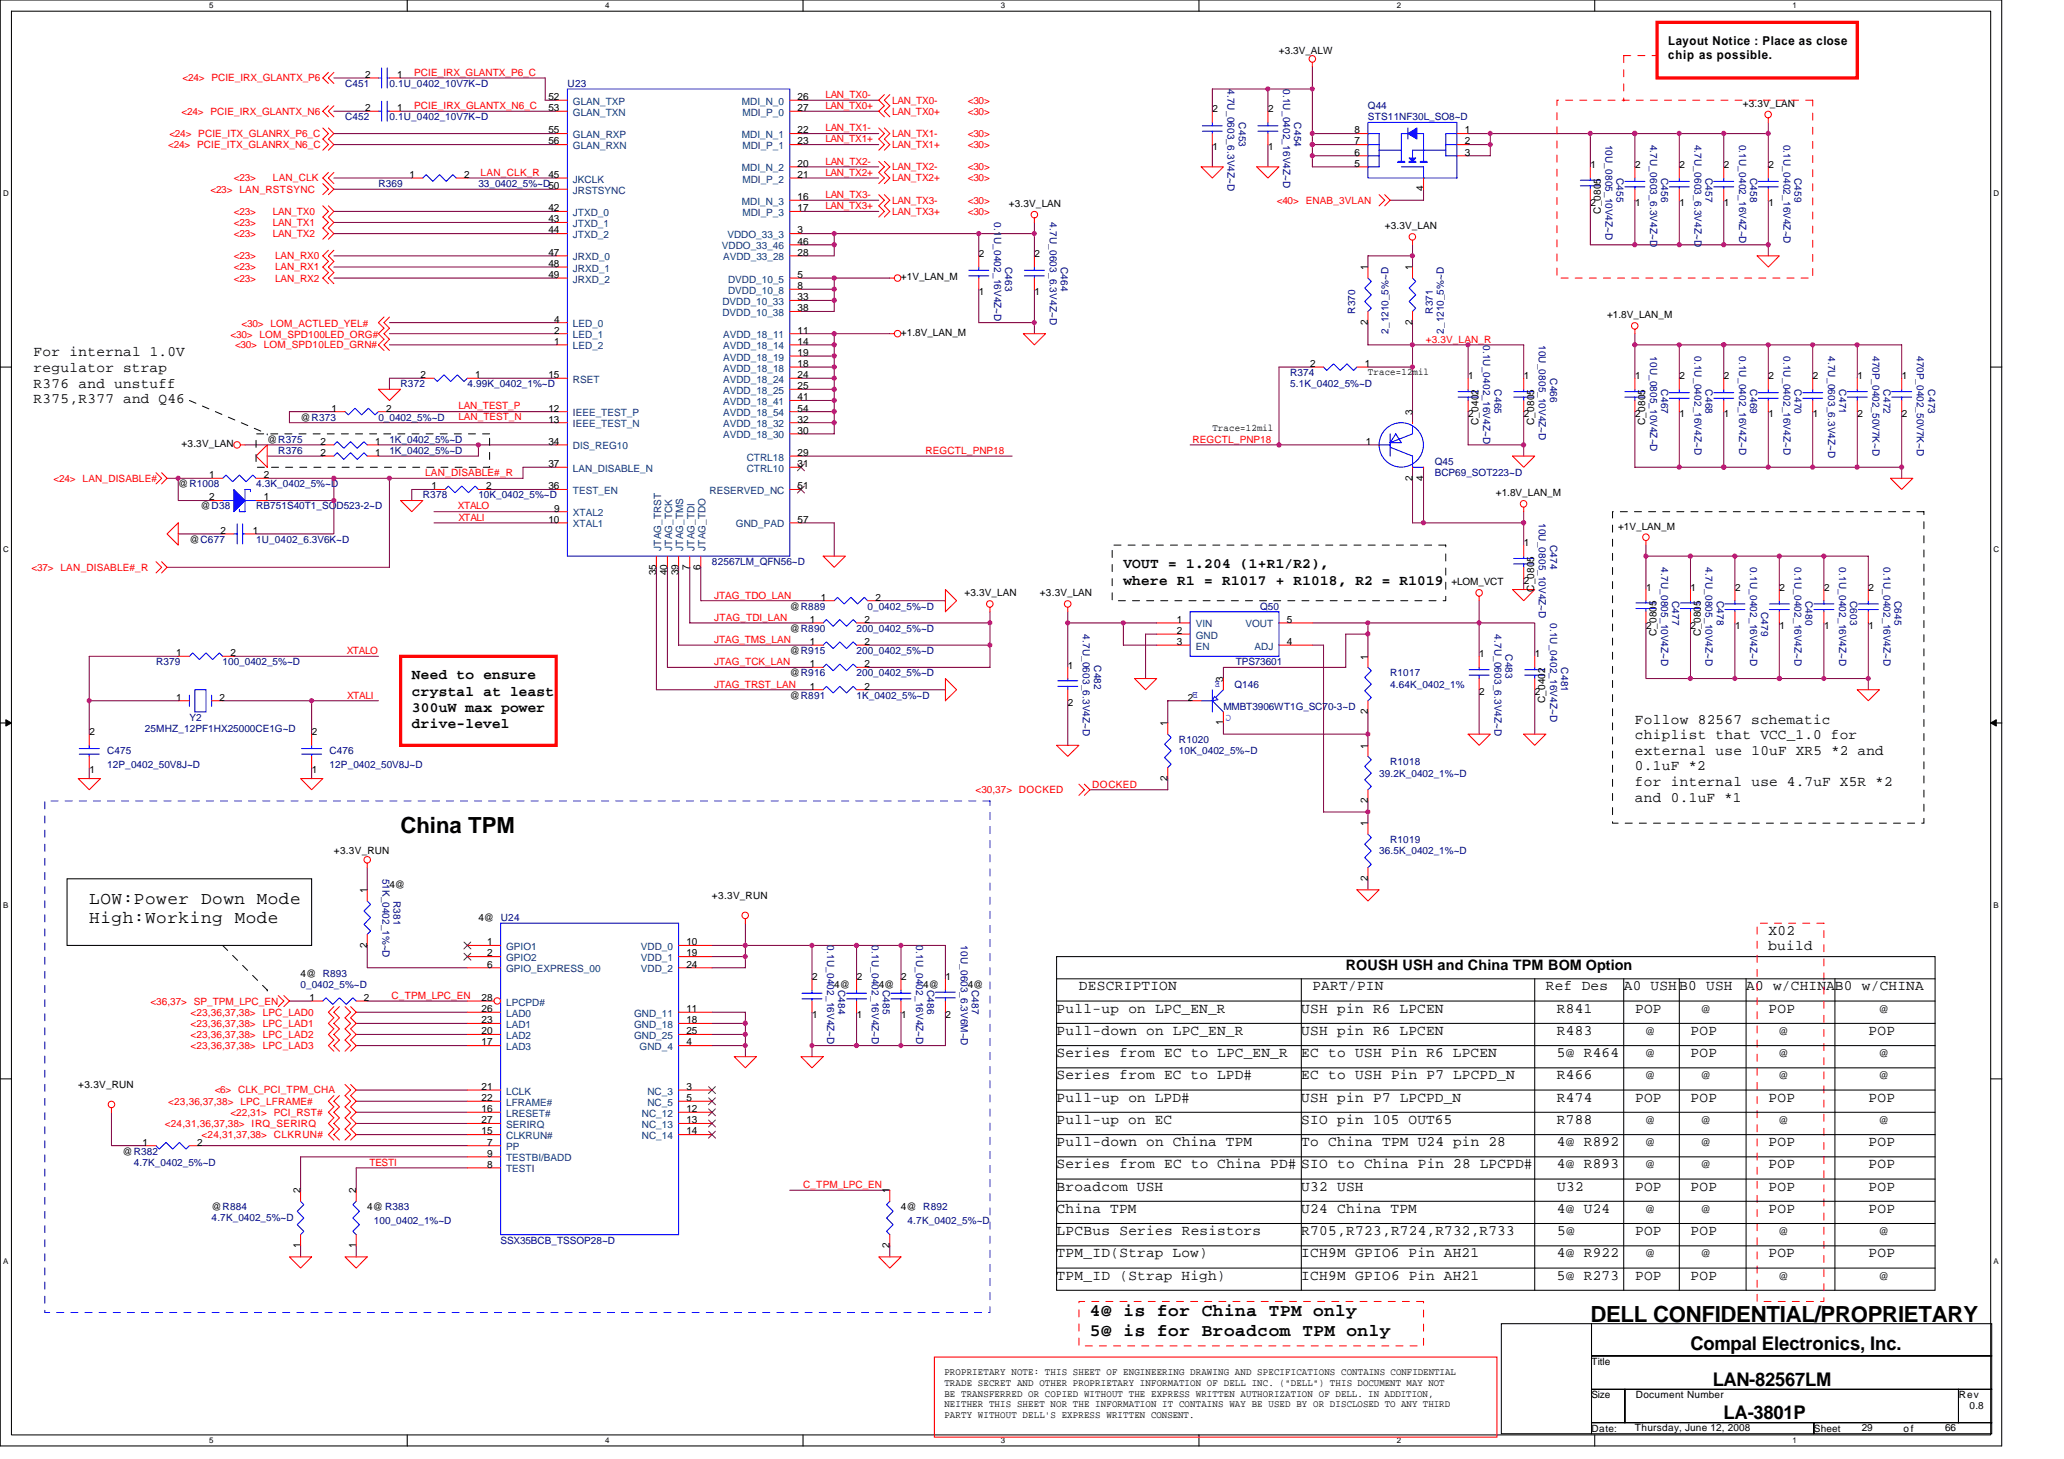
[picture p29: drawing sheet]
<svg xmlns="http://www.w3.org/2000/svg" width="297mm" height="210mm" viewBox="0 0 297 210" stroke-linecap="round" stroke-linejoin="round" font-family="sans-serif">
<defs><g id="words">
<g font-size="3.2">
<text x="57.7" y="119.8">China TPM</text>
<text x="228.9" y="190.2">DELL CONFIDENTIAL/PROPRIETARY</text>
</g>
<g font-size="2.7">
<text x="243.3" y="194.2">Compal Electronics, Inc.</text>
<text x="246.5" y="199.3">LAN-82567LM</text>
<text x="248" y="204.2">LA-3801P</text>
</g>
<g font-size="2.5">
<text x="12.8" y="130">LOW:Power Down Mode</text>
<text x="12.8" y="132.8">High:Working Mode</text>
<text x="156.9" y="189.4">4@ is for China TPM only</text>
<text x="156.9" y="192.3">5@ is for Broadcom TPM only</text>
</g>
<g font-size="2.1">
<text x="4.8" y="51.3">For internal 1.0V</text>
<text x="4.8" y="53.5">regulator strap</text>
<text x="4.8" y="55.8">R376 and unstuff</text>
<text x="4.8" y="58">R375,R377 and Q46</text>
<text x="161.7" y="81.7">VOUT = 1.204 (1+R1/R2),</text>
<text x="161.7" y="84.1">where R1 = R1017 + R1018, R2 = R1019</text>
<text x="59.3" y="97.7">Need to ensure</text>
<text x="59.3" y="100.1">crystal at least</text>
<text x="59.3" y="102.4">300uW max power</text>
<text x="59.3" y="104.8">drive-level</text>
<text x="235.3" y="104.1">Follow 82567 schematic</text>
<text x="235.3" y="106.3">chiplist that VCC_1.0 for</text>
<text x="235.3" y="108.6">external use 10uF XR5 *2 and</text>
<text x="235.3" y="110.8">0.1uF *2</text>
<text x="235.3" y="113.1">for internal use 4.7uF X5R *2</text>
<text x="235.3" y="115.3">and 0.1uF *1</text>
<text x="254.5" y="136.7">build</text>
<text x="254.5" y="134.5">X02</text>
<text x="155.3" y="142.5">DESCRIPTION</text>
<text x="188.9" y="142.5">PART/PIN</text>
<text x="193.7" y="139.6">ROUSH USH and China TPM BOM Option</text>
<text x="222.5" y="142.5">Ref Des</text>
<text x="233.7" y="142.5">A0 USH</text>
<text x="241.7" y="142.5">B0 USH</text>
<text x="251.3" y="142.5">A0 w/CHINAB0 w/CHINA</text>
<text x="152.1" y="148.9">Pull-down on LPC_EN_R</text>
<text x="152.1" y="145.7">Pull-up on LPC_EN_R</text>
<text x="187.3" y="145.7">USH pin R6 LPCEN</text>
<text x="187.3" y="148.9">USH pin R6 LPCEN</text>
<text x="224.1" y="145.7">R841</text>
<text x="224.1" y="148.9">R483</text>
<text x="235.3" y="145.7">POP</text>
<text x="236.9" y="148.9">@</text>
<text x="243.3" y="148.9">POP</text>
<text x="244.9" y="145.7">@</text>
<text x="254.5" y="145.7">POP</text>
<text x="256.1" y="148.9">@</text>
<text x="268.9" y="148.9">POP</text>
<text x="270.5" y="145.7">@</text>
<text x="152.1" y="152.1">Series from EC to LPC_EN_R</text>
<text x="152.1" y="155.3">Series from EC to LPD#</text>
<text x="187.3" y="152.1">EC to USH Pin R6 LPCEN</text>
<text x="187.3" y="155.3">EC to USH Pin P7 LPCPD_N</text>
<text x="224.1" y="152.1">5@ R464</text>
<text x="224.1" y="155.3">R466</text>
<text x="236.9" y="152.1">@</text>
<text x="236.9" y="155.3">@</text>
<text x="243.3" y="152.1">POP</text>
<text x="244.9" y="155.3">@</text>
<text x="256.1" y="152.1">@</text>
<text x="256.1" y="155.3">@</text>
<text x="270.5" y="155.3">@</text>
<text x="270.5" y="152.1">@</text>
<text x="152.1" y="158.5">Pull-up on LPD#</text>
<text x="152.1" y="161.7">Pull-up on EC</text>
<text x="187.3" y="161.7">SIO pin 105 OUT65</text>
<text x="187.3" y="158.5">USH pin P7 LPCPD_N</text>
<text x="224.1" y="158.5">R474</text>
<text x="224.1" y="161.7">R788</text>
<text x="235.3" y="158.5">POP</text>
<text x="236.9" y="161.7">@</text>
<text x="243.3" y="158.5">POP</text>
<text x="244.9" y="161.7">@</text>
<text x="254.5" y="158.5">POP</text>
<text x="256.1" y="161.7">@</text>
<text x="268.9" y="158.5">POP</text>
<text x="270.5" y="161.7">@</text>
<text x="152.1" y="164.9">Pull-down on China TPM</text>
<text x="187.3" y="164.9">To China TPM U24 pin 28</text>
<text x="224.1" y="164.9">4@ R892</text>
<text x="236.9" y="164.9">@</text>
<text x="244.9" y="164.9">@</text>
<text x="254.5" y="164.9">POP</text>
<text x="268.9" y="164.9">POP</text>
<text x="152.1" y="168.1">Series from EC to China PD#</text>
<text x="152.1" y="171.3">Broadcom USH</text>
<text x="187.3" y="168.1">SIO to China Pin 28 LPCPD#</text>
<text x="187.3" y="171.3">U32 USH</text>
<text x="224.1" y="168.1">4@ R893</text>
<text x="224.1" y="171.3">U32</text>
<text x="235.3" y="171.3">POP</text>
<text x="236.9" y="168.1">@</text>
<text x="243.3" y="171.3">POP</text>
<text x="244.9" y="168.1">@</text>
<text x="254.5" y="171.3">POP</text>
<text x="254.5" y="168.1">POP</text>
<text x="268.9" y="171.3">POP</text>
<text x="268.9" y="168.1">POP</text>
<text x="152.1" y="174.5">China TPM</text>
<text x="152.1" y="177.7">LPCBus Series Resistors</text>
<text x="187.3" y="174.5">U24 China TPM</text>
<text x="187.3" y="177.7">R705,R723,R724,R732,R733</text>
<text x="224.1" y="174.5">4@ U24</text>
<text x="224.1" y="177.7">5@</text>
<text x="235.3" y="177.7">POP</text>
<text x="236.9" y="174.5">@</text>
<text x="243.3" y="177.7">POP</text>
<text x="244.9" y="174.5">@</text>
<text x="254.5" y="174.5">POP</text>
<text x="256.1" y="177.7">@</text>
<text x="268.9" y="174.5">POP</text>
<text x="270.5" y="177.7">@</text>
<text x="152.1" y="180.9">TPM_ID(Strap Low)</text>
<text x="152.1" y="184.1">TPM_ID (Strap High)</text>
<text x="187.3" y="180.9">ICH9M GPIO6 Pin AH21</text>
<text x="187.3" y="184.1">ICH9M GPIO6 Pin AH21</text>
<text x="224.1" y="180.9">4@ R922</text>
<text x="224.1" y="184.1">5@ R273</text>
<text x="235.3" y="184.1">POP</text>
<text x="236.9" y="180.9">@</text>
<text x="243.3" y="184.1">POP</text>
<text x="244.9" y="180.9">@</text>
<text x="254.5" y="180.9">POP</text>
<text x="256.1" y="184.1">@</text>
<text x="268.9" y="180.9">POP</text>
<text x="270.5" y="184.1">@</text>
</g>
<g font-size="1.8">
<text x="240.1" y="6.4">Layout Notice : Place as close</text>
<text x="240.1" y="8.5">chip as possible.</text>
</g>
<g font-size="1.4" fill="#f00">
<text x="26.3" y="11.7">&lt;24&gt; PCIE_IRX_GLANTX_P6</text>
<text x="59.6" y="10.9">PCIE_IRX_GLANTX_P6_C</text>
<text x="26.1" y="16.5">&lt;24&gt; PCIE_IRX_GLANTX_N6</text>
<text x="59.6" y="15.7">PCIE_IRX_GLANTX_N6_C</text>
<text x="118.8" y="15.7">LAN_TX0+</text>
<text x="118.8" y="14.1">LAN_TX0-</text>
<text x="128.4" y="16.5">LAN_TX0+</text>
<text x="128.4" y="14.9">LAN_TX0-</text>
<text x="139.3" y="16.5">&lt;30&gt;</text>
<text x="139.3" y="14.9">&lt;30&gt;</text>
<text x="24.2" y="21.3">&lt;24&gt; PCIE_ITX_GLANRX_N6_C</text>
<text x="24.4" y="19.7">&lt;24&gt; PCIE_ITX_GLANRX_P6_C</text>
<text x="118.8" y="23.7">LAN_TX2-</text>
<text x="118.8" y="18.9">LAN_TX1-</text>
<text x="118.8" y="20.5">LAN_TX1+</text>
<text x="128.4" y="21.3">LAN_TX1+</text>
<text x="128.4" y="19.7">LAN_TX1-</text>
<text x="139.3" y="21.3">&lt;30&gt;</text>
<text x="139.3" y="19.7">&lt;30&gt;</text>
<text x="30.3" y="27.7">&lt;23&gt; LAN_RSTSYNC</text>
<text x="33.7" y="26.1">&lt;23&gt;</text>
<text x="39.3" y="26.1">LAN_CLK</text>
<text x="69.2" y="25.3">LAN_CLK_R</text>
<text x="118.8" y="25.3">LAN_TX2+</text>
<text x="118.8" y="28.5">LAN_TX3-</text>
<text x="128.4" y="26.1">LAN_TX2+</text>
<text x="128.4" y="24.5">LAN_TX2-</text>
<text x="128.4" y="29.3">LAN_TX3-</text>
<text x="139.3" y="26.1">&lt;30&gt;</text>
<text x="139.3" y="24.5">&lt;30&gt;</text>
<text x="139.3" y="29.3">&lt;30&gt;</text>
<text x="183.7" y="29.3">&lt;40&gt; ENAB_3VLAN</text>
<text x="33.7" y="30.9">&lt;23&gt;</text>
<text x="33.7" y="34.1">&lt;23&gt;</text>
<text x="33.7" y="32.5">&lt;23&gt;</text>
<text x="39.3" y="30.9">LAN_TX0</text>
<text x="39.3" y="34.1">LAN_TX2</text>
<text x="39.3" y="32.5">LAN_TX1</text>
<text x="118.8" y="30.1">LAN_TX3+</text>
<text x="128.4" y="30.9">LAN_TX3+</text>
<text x="139.3" y="30.9">&lt;30&gt;</text>
<text x="33.7" y="37.3">&lt;23&gt;</text>
<text x="33.7" y="40.5">&lt;23&gt;</text>
<text x="33.7" y="38.9">&lt;23&gt;</text>
<text x="39.6" y="37.3">LAN_RX0</text>
<text x="39.6" y="40.5">LAN_RX2</text>
<text x="39.6" y="38.9">LAN_RX1</text>
<text x="34.8" y="47.1">&lt;30&gt; LOM_ACTLED_YEL#</text>
<text x="33.2" y="48.7">&lt;30&gt; LOM_SPD100LED_ORG#</text>
<text x="33.8" y="50.1">&lt;30&gt; LOM_SPD10LED_GRN#</text>
<text x="205.2" y="49.3">+3.3V_LAN_R</text>
<text x="66" y="58.9">LAN_TEST_P</text>
<text x="66" y="60.5">LAN_TEST_N</text>
<text x="133.2" y="65.3">REGCTL_PNP18</text>
<text x="171.6" y="63.7">REGCTL_PNP18</text>
<text x="7.7" y="69.3">&lt;24&gt; LAN_DISABLE#</text>
<text x="61.2" y="68.5">LAN_DISABLE#_R</text>
<text x="65.9" y="73.3">XTALO</text>
<text x="66" y="74.9">XTALI</text>
<text x="4.5" y="82.1">&lt;37&gt; LAN_DISABLE#_R</text>
<text x="102.8" y="89.3">JTAG_TDI_LAN</text>
<text x="102.8" y="86.1">JTAG_TDO_LAN</text>
<text x="49.9" y="94.1">XTALO</text>
<text x="102.8" y="92.5">JTAG_TMS_LAN</text>
<text x="102.8" y="95.7">JTAG_TCK_LAN</text>
<text x="50" y="100.5">XTALI</text>
<text x="102.8" y="98.9">JTAG_TRST_LAN</text>
<text x="157.2" y="113.3">DOCKED</text>
<text x="140.4" y="114.1">&lt;30,37&gt; DOCKED</text>
<text x="56.4" y="143.7">C_TPM_LPC_EN</text>
<text x="21.7" y="144.5">&lt;36,37&gt; SP_TPM_LPC_EN</text>
<text x="27.4" y="149.3">&lt;23,36,37,38&gt;</text>
<text x="27.4" y="147.7">&lt;23,36,37,38&gt;</text>
<text x="27.4" y="146.1">&lt;23,36,37,38&gt;</text>
<text x="37.8" y="149.3">LPC_LAD2</text>
<text x="37.8" y="147.7">LPC_LAD1</text>
<text x="37.8" y="146.1">LPC_LAD0</text>
<text x="27.4" y="150.9">&lt;23,36,37,38&gt;</text>
<text x="37.8" y="150.9">LPC_LAD3</text>
<text x="24.2" y="158.9">&lt;23,36,37,38&gt; LPC_LFRAME#</text>
<text x="30.9" y="157.3">&lt;6&gt; CLK_PCI_TPM_CHA</text>
<text x="33.2" y="160.5">&lt;22,31&gt; PCI_RST#</text>
<text x="23.7" y="162.1">&lt;24,31,36,37,38&gt; IRQ_SERIRQ</text>
<text x="29" y="163.7">&lt;24,31,37,38&gt; CLKRUN#</text>
<text x="53.2" y="167.7">TESTI</text>
<text x="115.6" y="170.9">C_TPM_LPC_EN</text>
</g>
<g font-size="1.4">
<text x="52.5" y="11.2">2</text>
<text x="57.2" y="11.2">1</text>
<text x="184.1" y="7.7">+3.3V_ALW</text>
<text x="52.5" y="16">2</text>
<text x="57.2" y="16">1</text>
<text x="78.9" y="16">53</text>
<text x="78.9" y="14.4">52</text>
<text x="114.8" y="14.4">26</text>
<text x="114.8" y="16">27</text>
<text x="174.5" y="16.2">2</text>
<text x="182.5" y="16.2">2</text>
<text x="250.8" y="15.4">+3.3V_LAN</text>
<text x="78.9" y="20.8">56</text>
<text x="78.9" y="19.2">55</text>
<text x="114.8" y="24">20</text>
<text x="114.8" y="19.2">22</text>
<text x="114.8" y="20.8">23</text>
<text x="174.5" y="21.6">1</text>
<text x="182.5" y="21.6">1</text>
<text x="194.9" y="22.4">6</text>
<text x="194.9" y="24">5</text>
<text x="194.9" y="20.8">7</text>
<text x="194.9" y="19.2">8</text>
<text x="210.8" y="22.4">3</text>
<text x="210.8" y="20.8">2</text>
<text x="210.8" y="19.2">1</text>
<text x="58.9" y="25.6">1</text>
<text x="66.8" y="25.6">2</text>
<text x="78.9" y="25.6">45</text>
<text x="114.8" y="28.8">16</text>
<text x="114.8" y="25.6">21</text>
<text x="145.2" y="29.8">+3.3V_LAN</text>
<text x="204.8" y="27.5" transform="rotate(-90 204.8 27.5)">4</text>
<text x="228.9" y="24.2">1</text>
<text x="228.9" y="29.6">2</text>
<text x="235.3" y="29.6">1</text>
<text x="235.3" y="24.2">2</text>
<text x="241.7" y="29.6">1</text>
<text x="241.7" y="24.2">2</text>
<text x="248.1" y="29.6">1</text>
<text x="248.1" y="24.2">2</text>
<text x="254.5" y="29.6">1</text>
<text x="254.5" y="24.2">2</text>
<text x="78.9" y="30.4">42</text>
<text x="78.9" y="32">43</text>
<text x="78.9" y="33.6">44</text>
<text x="114.8" y="33.6">3</text>
<text x="114.8" y="30.4">17</text>
<text x="114.8" y="35.2">46</text>
<text x="199.3" y="33">+3.3V_LAN</text>
<text x="230.4" y="30.7" transform="rotate(-90 230.4 30.7)">C_0805</text>
<text x="78.9" y="36.8">47</text>
<text x="78.9" y="38.4">48</text>
<text x="78.9" y="40">49</text>
<text x="114.8" y="41.6">8</text>
<text x="114.8" y="40">5</text>
<text x="114.8" y="36.8">28</text>
<text x="129.7" y="40.3">+1V_LAN_M</text>
<text x="140.9" y="37">2</text>
<text x="148.9" y="37">2</text>
<text x="196.8" y="38.9" transform="rotate(-90 196.8 38.9)">1</text>
<text x="203.3" y="38.9" transform="rotate(-90 203.3 38.9)">1</text>
<text x="79.7" y="46.4">4</text>
<text x="79.7" y="48">2</text>
<text x="114.8" y="44.8">38</text>
<text x="114.8" y="43.2">33</text>
<text x="114.8" y="48">11</text>
<text x="140.9" y="42.4">1</text>
<text x="148.9" y="42.4">1</text>
<text x="196.8" y="46.7" transform="rotate(-90 196.8 46.7)">2</text>
<text x="203.3" y="46.7" transform="rotate(-90 203.3 46.7)">2</text>
<text x="231.3" y="45.8">+1.8V_LAN_M</text>
<text x="79.7" y="49.6">1</text>
<text x="114.8" y="52.8">18</text>
<text x="114.8" y="51.2">19</text>
<text x="114.8" y="49.6">14</text>
<text x="129.7" y="48.3">+1.8V_LAN_M</text>
<text x="188.5" y="52.8">2</text>
<text x="196.4" y="52.8">1</text>
<text x="196.9" y="54">Trace=12mil</text>
<text x="47.7" y="59.2">1</text>
<text x="55.6" y="59.2">2</text>
<text x="60.5" y="54.4">2</text>
<text x="68.4" y="54.4">1</text>
<text x="78.9" y="54.4">15</text>
<text x="78.9" y="59.2">12</text>
<text x="114.8" y="59.2">54</text>
<text x="114.8" y="56">25</text>
<text x="114.8" y="54.4">24</text>
<text x="114.8" y="57.6">41</text>
<text x="203.3" y="59.7" transform="rotate(-90 203.3 59.7)">3</text>
<text x="211.3" y="54.6">1</text>
<text x="219.3" y="54.6">1</text>
<text x="235.3" y="54.6">1</text>
<text x="241.7" y="54.6">2</text>
<text x="248.1" y="54.6">2</text>
<text x="254.5" y="54.6">2</text>
<text x="260.9" y="54.6">2</text>
<text x="267.3" y="54.6">1</text>
<text x="273.7" y="54.6">1</text>
<text x="26.1" y="64.3">+3.3V_LAN</text>
<text x="38.5" y="63.7">@R375</text>
<text x="43.3" y="60.5">@R373</text>
<text x="46.1" y="65.6">2</text>
<text x="46.1" y="64">2</text>
<text x="54" y="65.6">1</text>
<text x="54" y="64">1</text>
<text x="78.9" y="60.8">13</text>
<text x="78.9" y="64">34</text>
<text x="114.8" y="65.6">29</text>
<text x="114.8" y="62.4">30</text>
<text x="114.8" y="60.8">32</text>
<text x="174.5" y="62">Trace=12mil</text>
<text x="196.6" y="64">1</text>
<text x="211.3" y="60">2</text>
<text x="212.8" y="61.1" transform="rotate(-90 212.8 61.1)">C_0402</text>
<text x="219.3" y="60">2</text>
<text x="220.8" y="61.1" transform="rotate(-90 220.8 61.1)">C_0805</text>
<text x="235.3" y="60">2</text>
<text x="236.8" y="61.1" transform="rotate(-90 236.8 61.1)">C_0805</text>
<text x="241.7" y="60">1</text>
<text x="248.1" y="60">1</text>
<text x="254.5" y="60">1</text>
<text x="260.9" y="60">1</text>
<text x="267.3" y="60">2</text>
<text x="273.7" y="60">2</text>
<text x="25.7" y="70.1">@R1008</text>
<text x="30.1" y="72">2</text>
<text x="30.1" y="68.8">1</text>
<text x="38" y="72">1</text>
<text x="38" y="68.8">2</text>
<text x="62.1" y="70.4">1</text>
<text x="70" y="70.4">2</text>
<text x="78.9" y="67.2">37</text>
<text x="78.9" y="70.4">36</text>
<text x="114.8" y="67.2">31</text>
<text x="114.8" y="70.4">51</text>
<text x="203.3" y="69.2" transform="rotate(-90 203.3 69.2)">2</text>
<text x="204.8" y="69.2" transform="rotate(-90 204.8 69.2)">4</text>
<text x="215.3" y="71.4">+1.8V_LAN_M</text>
<text x="28.8" y="73.3">@D38</text>
<text x="31.7" y="76.8">2</text>
<text x="36.4" y="76.8">1</text>
<text x="78.9" y="75.2">10</text>
<text x="79.7" y="73.6">9</text>
<text x="114.8" y="75.2">57</text>
<text x="232.9" y="76.2">+1V_LAN_M</text>
<text x="27.3" y="78.1">@C677</text>
<text x="94.4" y="82.7" transform="rotate(-90 94.4 82.7)">35</text>
<text x="96" y="82.7" transform="rotate(-90 96 82.7)">40</text>
<text x="97.6" y="82.7" transform="rotate(-90 97.6 82.7)">39</text>
<text x="99.2" y="81.9" transform="rotate(-90 99.2 81.9)">7</text>
<text x="100.8" y="81.9" transform="rotate(-90 100.8 81.9)">6</text>
<text x="219.3" y="78.6">1</text>
<text x="113.7" y="87.7">@R889</text>
<text x="116.5" y="89.6">1</text>
<text x="118.1" y="86.4">1</text>
<text x="124.4" y="89.6">2</text>
<text x="126" y="86.4">2</text>
<text x="138.8" y="85.8">+3.3V_LAN</text>
<text x="149.7" y="85.8">+3.3V_LAN</text>
<text x="169.4" y="89.6">1</text>
<text x="185.2" y="89.6">5</text>
<text x="208.9" y="84.2">+LOM_VCT</text>
<text x="219.3" y="84">2</text>
<text x="220.8" y="85.1" transform="rotate(-90 220.8 85.1)">C_0805</text>
<text x="236.9" y="85">1</text>
<text x="243.3" y="85">1</text>
<text x="249.7" y="85">2</text>
<text x="256.1" y="85">2</text>
<text x="262.5" y="85">2</text>
<text x="268.9" y="85">2</text>
<text x="25.3" y="94.4">1</text>
<text x="33.2" y="94.4">2</text>
<text x="113.7" y="90.9">@R890</text>
<text x="113.7" y="94.1">@R915</text>
<text x="116.5" y="96">1</text>
<text x="116.5" y="92.8">1</text>
<text x="124.4" y="96">2</text>
<text x="124.4" y="92.8">2</text>
<text x="169.4" y="91.2">2</text>
<text x="169.4" y="92.8">3</text>
<text x="185.2" y="92.8">4</text>
<text x="196.8" y="94.9" transform="rotate(-90 196.8 94.9)">1</text>
<text x="212.9" y="94.6">1</text>
<text x="220.9" y="94.6">1</text>
<text x="236.9" y="90.4">2</text>
<text x="238.4" y="91.5" transform="rotate(-90 238.4 91.5)">C_0805</text>
<text x="243.3" y="90.4">2</text>
<text x="244.8" y="91.5" transform="rotate(-90 244.8 91.5)">C_0805</text>
<text x="249.7" y="90.4">1</text>
<text x="256.1" y="90.4">1</text>
<text x="262.5" y="90.4">1</text>
<text x="268.9" y="90.4">1</text>
<text x="25.3" y="100.8">1</text>
<text x="31.6" y="100.8">2</text>
<text x="113.7" y="97.3">@R916</text>
<text x="113.7" y="100.5">@R891</text>
<text x="116.5" y="99.2">1</text>
<text x="124.4" y="99.2">2</text>
<text x="153.7" y="96.2">1</text>
<text x="153.7" y="101.6">2</text>
<text x="170.9" y="100.8">2</text>
<text x="176" y="98.1" transform="rotate(-90 176 98.1)">3</text>
<text x="212.9" y="100">2</text>
<text x="220.9" y="100">2</text>
<text x="222.4" y="101.1" transform="rotate(-90 222.4 101.1)">C_0402</text>
<text x="12.9" y="105.8">2</text>
<text x="44.9" y="105.8">2</text>
<text x="168" y="104.5" transform="rotate(-90 168 104.5)">1</text>
<text x="176" y="104.4" transform="rotate(-90 176 104.4)">1</text>
<text x="196.8" y="107.7" transform="rotate(-90 196.8 107.7)">1</text>
<text x="196.8" y="102.7" transform="rotate(-90 196.8 102.7)">2</text>
<text x="12.9" y="111.2">1</text>
<text x="44.9" y="111.2">1</text>
<text x="168" y="112.4" transform="rotate(-90 168 112.4)">2</text>
<text x="196.8" y="118.9" transform="rotate(-90 196.8 118.9)">1</text>
<text x="196.8" y="115.5" transform="rotate(-90 196.8 115.5)">2</text>
<text x="48" y="122.9">+3.3V_RUN</text>
<text x="52.8" y="128.5" transform="rotate(-90 52.8 128.5)">1</text>
<text x="56" y="127.7">4@</text>
<text x="102.5" y="129.3">+3.3V_RUN</text>
<text x="196.8" y="126.7" transform="rotate(-90 196.8 126.7)">2</text>
<text x="52.8" y="136.4" transform="rotate(-90 52.8 136.4)">2</text>
<text x="68.9" y="132.5">4@ U24</text>
<text x="70.1" y="136">1</text>
<text x="70.1" y="137.6">2</text>
<text x="98.8" y="136">10</text>
<text x="98.8" y="137.6">19</text>
<text x="43.3" y="140.5">4@ R893</text>
<text x="44.5" y="144">1</text>
<text x="52.4" y="144">2</text>
<text x="69.3" y="144">28</text>
<text x="70.1" y="139.2">6</text>
<text x="98.8" y="139.2">24</text>
<text x="116.9" y="141">2</text>
<text x="120.1" y="142.1">4@</text>
<text x="123.3" y="141">2</text>
<text x="126.5" y="142.1">4@</text>
<text x="129.7" y="141">2</text>
<text x="132.9" y="142.1">4@</text>
<text x="136.1" y="141">1</text>
<text x="139.3" y="142.1">4@</text>
<text x="69.3" y="148.8">20</text>
<text x="69.3" y="147.2">23</text>
<text x="69.3" y="145.6">26</text>
<text x="98.8" y="145.6">11</text>
<text x="98.8" y="147.2">18</text>
<text x="98.8" y="148.8">25</text>
<text x="116.9" y="146.4">1</text>
<text x="123.3" y="146.4">1</text>
<text x="129.7" y="146.4">1</text>
<text x="136.1" y="146.4">2</text>
<text x="69.3" y="150.4">17</text>
<text x="98.8" y="150.4">4</text>
<text x="11.3" y="156.5">+3.3V_RUN</text>
<text x="69.3" y="156.8">21</text>
<text x="69.3" y="158.4">22</text>
<text x="69.3" y="160">16</text>
<text x="69.3" y="161.6">27</text>
<text x="98.8" y="160">12</text>
<text x="98.8" y="161.6">13</text>
<text x="98.8" y="156.8">3</text>
<text x="98.8" y="158.4">5</text>
<text x="17.6" y="166.1">@R382</text>
<text x="20.5" y="164.8">1</text>
<text x="28.4" y="164.8">2</text>
<text x="69.3" y="163.2">15</text>
<text x="70.1" y="164.8">7</text>
<text x="70.1" y="168">8</text>
<text x="70.1" y="166.4">9</text>
<text x="98.8" y="163.2">14</text>
<text x="43.2" y="171.7" transform="rotate(-90 43.2 171.7)">2</text>
<text x="51.2" y="171.7" transform="rotate(-90 51.2 171.7)">2</text>
<text x="128" y="171.7" transform="rotate(-90 128 171.7)">1</text>
<text x="30.5" y="174.1">@R884</text>
<text x="43.2" y="179.6" transform="rotate(-90 43.2 179.6)">1</text>
<text x="51.2" y="179.6" transform="rotate(-90 51.2 179.6)">1</text>
<text x="52.8" y="174.1">4@ R383</text>
<text x="128" y="179.6" transform="rotate(-90 128 179.6)">2</text>
<text x="129.7" y="174.1">4@ R892</text>
<text x="135.9" y="197.8">PROPRIETARY NOTE: THIS SHEET OF ENGINEERING DRAWING AND SPECIFICATIONS CONTAINS CONFIDENTIAL</text>
<text x="229" y="196.4">Title</text>
<text x="135.9" y="199.4">TRADE SECRET AND OTHER PROPRIETARY INFORMATION OF DELL INC. (&quot;DELL&quot;) THIS DOCUMENT MAY NOT</text>
<text x="135.9" y="200.9">BE TRANSFERRED OR COPIED WITHOUT THE EXPRESS WRITTEN AUTHORIZATION OF DELL. IN ADDITION,</text>
<text x="135.9" y="202.5">NEITHER THIS SHEET NOR THE INFORMATION IT CONTAINS WAY BE USED BY OR DISCLOSED TO ANY THIRD</text>
<text x="229" y="201.2">Size</text>
<text x="235.4" y="201.2">Document Number</text>
<text x="281.9" y="201.2">Rev</text>
<text x="283.4" y="202.8">0.8</text>
<text x="135.9" y="204">PARTY WITHOUT DELL'S EXPRESS WRITTEN CONSENT.</text>
<text x="229" y="206">Date:</text>
<text x="235.3" y="205.8">Thursday, June 12, 2008</text>
<text x="261" y="206">Sheet</text>
<text x="267.9" y="205.8">29</text>
<text x="274" y="206">of</text>
<text x="279.9" y="205.8">66</text>
</g>
<g font-size="1.4" fill="#000080">
<text x="49.7" y="17.3">C452</text>
<text x="49.7" y="12.5">C451</text>
<text x="56" y="17.3">0.1U_0402_10V7K~D</text>
<text x="56" y="12.5">0.1U_0402_10V7K~D</text>
<text x="81.7" y="12.5">U23</text>
<text x="176.7" y="12.8" transform="rotate(90 176.7 12.8)">4.7U_0603_6.3V4Z~D</text>
<text x="178.3" y="17.6" transform="rotate(90 178.3 17.6)">C453</text>
<text x="184.7" y="12.8" transform="rotate(90 184.7 12.8)">0.1U_0402_16V4Z~D</text>
<text x="186.3" y="17.6" transform="rotate(90 186.3 17.6)">C454</text>
<text x="196.9" y="15.7">Q44</text>
<text x="196.9" y="17.3">STS11NF30L_SO8~D</text>
<text x="231.1" y="20.8" transform="rotate(90 231.1 20.8)">10U_0805_10V4Z~D</text>
<text x="237.5" y="20.8" transform="rotate(90 237.5 20.8)">4.7U_0603_6.3V4Z~D</text>
<text x="243.9" y="20.8" transform="rotate(90 243.9 20.8)">4.7U_0603_6.3V4Z~D</text>
<text x="250.3" y="20.8" transform="rotate(90 250.3 20.8)">0.1U_0402_16V4Z~D</text>
<text x="256.7" y="20.8" transform="rotate(90 256.7 20.8)">0.1U_0402_16V4Z~D</text>
<text x="54.5" y="26.9">R369</text>
<text x="68.9" y="26.9">33_0402_5%~D50</text>
<text x="232.7" y="25.6" transform="rotate(90 232.7 25.6)">C455</text>
<text x="239.1" y="25.6" transform="rotate(90 239.1 25.6)">C456</text>
<text x="245.5" y="25.6" transform="rotate(90 245.5 25.6)">C457</text>
<text x="251.9" y="25.6" transform="rotate(90 251.9 25.6)">C458</text>
<text x="258.3" y="25.6" transform="rotate(90 258.3 25.6)">C459</text>
<text x="143.1" y="32" transform="rotate(90 143.1 32)">0.1U_0402_16V4Z~D</text>
<text x="151.1" y="32" transform="rotate(90 151.1 32)">4.7U_0603_6.3V4Z~D</text>
<text x="144.6" y="38.4" transform="rotate(90 144.6 38.4)">C463</text>
<text x="152.7" y="38.4" transform="rotate(90 152.7 38.4)">C464</text>
<text x="195" y="45.1" transform="rotate(-90 195 45.1)">R370</text>
<text x="206.2" y="45.1" transform="rotate(-90 206.2 45.1)">R371</text>
<text x="199.8" y="48" transform="rotate(-90 199.8 48)">2_1210_5%~D</text>
<text x="207.8" y="48" transform="rotate(-90 207.8 48)">2_1210_5%~D</text>
<text x="213.5" y="49.6" transform="rotate(90 213.5 49.6)">0.1U_0402_16V4Z~D</text>
<text x="221.5" y="49.6" transform="rotate(90 221.5 49.6)">10U_0805_10V4Z~D</text>
<text x="237.5" y="51.2" transform="rotate(90 237.5 51.2)">10U_0805_10V4Z~D</text>
<text x="243.9" y="51.2" transform="rotate(90 243.9 51.2)">0.1U_0402_16V4Z~D</text>
<text x="250.3" y="51.2" transform="rotate(90 250.3 51.2)">0.1U_0402_16V4Z~D</text>
<text x="256.7" y="51.2" transform="rotate(90 256.7 51.2)">0.1U_0402_16V4Z~D</text>
<text x="263.1" y="51.2" transform="rotate(90 263.1 51.2)">4.7U_0603_6.3V4Z~D</text>
<text x="269.5" y="51.2" transform="rotate(90 269.5 51.2)">470P_0402_50V7K~D</text>
<text x="275.9" y="51.2" transform="rotate(90 275.9 51.2)">470P_0402_50V7K~D</text>
<text x="57.7" y="55.7">R372</text>
<text x="67.3" y="55.7">4.99K_0402_1%~D</text>
<text x="185.7" y="54.1">R374</text>
<text x="185.7" y="55.7">5.1K_0402_5%~D</text>
<text x="215.1" y="56" transform="rotate(90 215.1 56)">C465</text>
<text x="223.1" y="54.4" transform="rotate(90 223.1 54.4)">C466</text>
<text x="239.1" y="56" transform="rotate(90 239.1 56)">C467</text>
<text x="245.5" y="56" transform="rotate(90 245.5 56)">C468</text>
<text x="251.9" y="56" transform="rotate(90 251.9 56)">C469</text>
<text x="258.3" y="56" transform="rotate(90 258.3 56)">C470</text>
<text x="264.7" y="56" transform="rotate(90 264.7 56)">C471</text>
<text x="271.1" y="56" transform="rotate(90 271.1 56)">C472</text>
<text x="277.5" y="56" transform="rotate(90 277.5 56)">C473</text>
<text x="40" y="65.3">R376</text>
<text x="54.5" y="60.5">0_0402_5%~D</text>
<text x="56" y="65.3">1K_0402_5%~D</text>
<text x="56" y="63.7">1K_0402_5%~D</text>
<text x="36.8" y="70.1">4.3K_0402_5%~D</text>
<text x="60.9" y="71.7">R378</text>
<text x="68.9" y="71.7">10K_0402_5%~D</text>
<text x="206.5" y="66.9">Q45</text>
<text x="206.5" y="68.5">BCP69_SOT223~D</text>
<text x="36.8" y="73.3">RB751S40T1_SOD523-2~D</text>
<text x="221.5" y="75.2" transform="rotate(90 221.5 75.2)">10U_0805_10V4Z~D</text>
<text x="36.8" y="78.1">1U_0402_6.3V6K~D</text>
<text x="102.5" y="81.3">82567LM_QFN56~D</text>
<text x="223.1" y="78.4" transform="rotate(90 223.1 78.4)">C474</text>
<text x="239.1" y="81.6" transform="rotate(90 239.1 81.6)">4.7U_0805_10V4Z~D</text>
<text x="245.5" y="81.6" transform="rotate(90 245.5 81.6)">4.7U_0805_10V4Z~D</text>
<text x="251.9" y="81.6" transform="rotate(90 251.9 81.6)">0.1U_0402_16V4Z~D</text>
<text x="258.3" y="81.6" transform="rotate(90 258.3 81.6)">0.1U_0402_16V4Z~D</text>
<text x="264.7" y="81.6" transform="rotate(90 264.7 81.6)">0.1U_0402_16V4Z~D</text>
<text x="271.1" y="81.6" transform="rotate(90 271.1 81.6)">0.1U_0402_16V4Z~D</text>
<text x="124.9" y="87.7">0_0402_5%~D</text>
<text x="181.4" y="87.7">Q50</text>
<text x="223.1" y="89.6" transform="rotate(90 223.1 89.6)">0.1U_0402_16V4Z~D</text>
<text x="240.7" y="86.4" transform="rotate(90 240.7 86.4)">C477</text>
<text x="247.1" y="86.4" transform="rotate(90 247.1 86.4)">C478</text>
<text x="253.5" y="88" transform="rotate(90 253.5 88)">C479</text>
<text x="259.9" y="86.4" transform="rotate(90 259.9 86.4)">C480</text>
<text x="266.3" y="86.4" transform="rotate(90 266.3 86.4)">C603</text>
<text x="272.7" y="86.4" transform="rotate(90 272.7 86.4)">C645</text>
<text x="22.5" y="95.7">R379</text>
<text x="32" y="95.7">100_0402_5%~D</text>
<text x="123.3" y="90.9">200_0402_5%~D</text>
<text x="123.3" y="94.1">200_0402_5%~D</text>
<text x="155.8" y="91.2" transform="rotate(90 155.8 91.2)">4.7U_0603_6.3V4Z~D</text>
<text x="157.5" y="95.7" transform="rotate(90 157.5 95.7)">C482</text>
<text x="177.8" y="95.7">TPS73601</text>
<text x="215.1" y="91.2" transform="rotate(90 215.1 91.2)">4.7U_0603_6.3V4Z~D</text>
<text x="216.7" y="94.1" transform="rotate(90 216.7 94.1)">C483</text>
<text x="123.3" y="97.3">200_0402_5%~D</text>
<text x="123.3" y="100.5">1K_0402_5%~D</text>
<text x="177.7" y="98.9">Q146</text>
<text x="200.1" y="97.3">R1017</text>
<text x="200.1" y="98.9">4.64K_0402_1%</text>
<text x="224.7" y="96" transform="rotate(90 224.7 96)">C481</text>
<text x="20.8" y="105.3">25MHZ_12PF1HX25000CE1G~D</text>
<text x="27.3" y="103.7">Y2</text>
<text x="169.7" y="106.9">R1020</text>
<text x="176.1" y="102.1">MMBT3906WT1G_SC70-3~D</text>
<text x="15.4" y="108.5">C475</text>
<text x="15.4" y="110.4">12P_0402_50V8J~D</text>
<text x="47.4" y="108.5">C476</text>
<text x="47.4" y="110.4">12P_0402_50V8J~D</text>
<text x="169.7" y="108.5">10K_0402_5%~D</text>
<text x="198.5" y="111.7">39.2K_0402_1%~D</text>
<text x="200.1" y="110.1">R1018</text>
<text x="198.5" y="122.9">36.5K_0402_1%~D</text>
<text x="200.1" y="121.3">R1019</text>
<text x="55.1" y="126.4" transform="rotate(90 55.1 126.4)">51K_0402_1%~D</text>
<text x="56.6" y="129.6" transform="rotate(90 56.6 129.6)">R381</text>
<text x="119.1" y="136" transform="rotate(90 119.1 136)">0.1U_0402_16V4Z~D</text>
<text x="125.5" y="136" transform="rotate(90 125.5 136)">0.1U_0402_16V4Z~D</text>
<text x="131.8" y="136" transform="rotate(90 131.8 136)">0.1U_0402_16V4Z~D</text>
<text x="138.3" y="136" transform="rotate(90 138.3 136)">10U_0603_6.3V6M~D</text>
<text x="43.3" y="142.1">0_0402_5%~D</text>
<text x="120.6" y="142.4" transform="rotate(90 120.6 142.4)">C484</text>
<text x="127.1" y="142.4" transform="rotate(90 127.1 142.4)">C485</text>
<text x="133.5" y="142.4" transform="rotate(90 133.5 142.4)">C486</text>
<text x="139.8" y="142.4" transform="rotate(90 139.8 142.4)">C487</text>
<text x="19.3" y="167.7">4.7K_0402_5%~D</text>
<text x="30.5" y="175.7">4.7K_0402_5%~D</text>
<text x="53.8" y="176">100_0402_1%~D</text>
<text x="72" y="178.9">SSX35BCB_TSSOP28~D</text>
<text x="130.6" y="176">4.7K_0402_5%~D</text>
</g>
<g font-size="1.4" fill="#004080">
<text x="82.5" y="16.7">GLAN_TXN</text>
<text x="82.5" y="15.1">GLAN_TXP</text>
<text x="106.8" y="15.1">MDI_N_0</text>
<text x="106.8" y="16.7">MDI_P_0</text>
<text x="82.5" y="21.5">GLAN_RXN</text>
<text x="82.5" y="19.9">GLAN_RXP</text>
<text x="106.8" y="19.9">MDI_N_1</text>
<text x="106.8" y="21.5">MDI_P_1</text>
<text x="82.5" y="27.9">JRSTSYNC</text>
<text x="82.5" y="26.3">JKCLK</text>
<text x="106.8" y="29.5">MDI_N_3</text>
<text x="106.8" y="24.7">MDI_N_2</text>
<text x="106.8" y="26.3">MDI_P_2</text>
<text x="82.5" y="31.1">JTXD_0</text>
<text x="82.5" y="32.7">JTXD_1</text>
<text x="82.5" y="34.3">JTXD_2</text>
<text x="103.9" y="35.9">VDDO_33_46</text>
<text x="104.7" y="34.3">VDDO_33_3</text>
<text x="106.8" y="31.1">MDI_P_3</text>
<text x="82.5" y="37.5">JRXD_0</text>
<text x="82.5" y="39.1">JRXD_1</text>
<text x="82.5" y="40.7">JRXD_2</text>
<text x="104.1" y="37.5">AVDD_33_28</text>
<text x="104.8" y="40.7">DVDD_10_5</text>
<text x="82.5" y="47.1">LED_0</text>
<text x="104" y="45.5">DVDD_10_38</text>
<text x="104" y="43.9">DVDD_10_33</text>
<text x="104.8" y="42.3">DVDD_10_8</text>
<text x="82.5" y="50.3">LED_2</text>
<text x="82.5" y="48.7">LED_1</text>
<text x="104.1" y="53.5">AVDD_18_18</text>
<text x="104.1" y="51.9">AVDD_18_19</text>
<text x="104.1" y="50.3">AVDD_18_14</text>
<text x="104.1" y="48.7">AVDD_18_11</text>
<text x="82.5" y="55.1">RSET</text>
<text x="82.5" y="59.9">IEEE_TEST_P</text>
<text x="104.1" y="59.9">AVDD_18_54</text>
<text x="104.1" y="56.7">AVDD_18_25</text>
<text x="104.1" y="55.1">AVDD_18_24</text>
<text x="104.1" y="58.3">AVDD_18_41</text>
<text x="82.5" y="61.5">IEEE_TEST_N</text>
<text x="82.5" y="64.7">DIS_REG10</text>
<text x="104.1" y="63.1">AVDD_18_30</text>
<text x="104.1" y="61.5">AVDD_18_32</text>
<text x="82.5" y="67.9">LAN_DISABLE_N</text>
<text x="82.5" y="71.1">TEST_EN</text>
<text x="102.1" y="71.1">RESERVED_NC</text>
<text x="107.5" y="66.3">CTRL18</text>
<text x="107.5" y="67.9">CTRL10</text>
<text x="82.5" y="75.9">XTAL1</text>
<text x="82.5" y="74.3">XTAL2</text>
<text x="105.9" y="75.9">GND_PAD</text>
<text x="95.1" y="79.2" transform="rotate(-90 95.1 79.2)">JTAG_TRST</text>
<text x="96.7" y="79.2" transform="rotate(-90 96.7 79.2)">JTAG_TCK</text>
<text x="98.3" y="79.2" transform="rotate(-90 98.3 79.2)">JTAG_TMS</text>
<text x="99.9" y="79.2" transform="rotate(-90 99.9 79.2)">JTAG_TDI</text>
<text x="101.5" y="79.2" transform="rotate(-90 101.5 79.2)">JTAG_TDO</text>
<text x="172.1" y="90.3">VIN</text>
<text x="172.1" y="91.9">GND</text>
<text x="172.1" y="93.5">EN</text>
<text x="179.2" y="90.3">VOUT</text>
<text x="180.5" y="93.5">ADJ</text>
<text x="72.9" y="136.7">GPIO1</text>
<text x="92.2" y="136.7">VDD_0</text>
<text x="72.9" y="138.3">GPIO2</text>
<text x="72.9" y="139.9">GPIO_EXPRESS_00</text>
<text x="92.2" y="138.3">VDD_1</text>
<text x="92.2" y="139.9">VDD_2</text>
<text x="72.9" y="149.5">LAD2</text>
<text x="72.9" y="147.9">LAD1</text>
<text x="72.9" y="146.3">LAD0</text>
<text x="72.9" y="144.7">LPCPD#</text>
<text x="91.2" y="146.3">GND_11</text>
<text x="91.2" y="147.9">GND_18</text>
<text x="91.2" y="149.5">GND_25</text>
<text x="72.9" y="151.1">LAD3</text>
<text x="92.1" y="151.1">GND_4</text>
<text x="72.9" y="157.5">LCLK</text>
<text x="72.9" y="159.1">LFRAME#</text>
<text x="72.9" y="160.7">LRESET#</text>
<text x="92.4" y="160.7">NC_12</text>
<text x="93.2" y="157.5">NC_3</text>
<text x="93.2" y="159.1">NC_5</text>
<text x="72.9" y="162.3">SERIRQ</text>
<text x="72.9" y="163.9">CLKRUN#</text>
<text x="72.9" y="165.5">PP</text>
<text x="72.9" y="167.1">TESTBI/BADD</text>
<text x="92.4" y="162.3">NC_13</text>
<text x="92.4" y="163.9">NC_14</text>
<text x="72.9" y="168.7">TESTI</text>
</g>
<g font-size="1.4" fill="#00f">
<text x="172.4" y="99.6" transform="rotate(180 172.4 99.6)">B</text>
<text x="175.6" y="98" transform="rotate(180 175.6 98)">E</text>
<text x="177.2" y="102.8" transform="rotate(180 177.2 102.8)">C</text>
</g>
<g font-size="1.1">
<text x="30.1" y="1.2">5</text>
<text x="87.1" y="1.2">4</text>
<text x="144" y="1.2">3</text>
<text x="201" y="1.2">2</text>
<text x="258" y="1.2">1</text>
<text x=".4" y="28.2">D</text>
<text x="286.9" y="28.2">D</text>
<text x=".4" y="79.4">C</text>
<text x="286.9" y="79.4">C</text>
<text x=".4" y="130.6">B</text>
<text x="286.9" y="130.6">B</text>
<text x=".4" y="181.8">A</text>
<text x="286.9" y="181.8">A</text>
<text x="30.1" y="207.6">5</text>
<text x="87.1" y="207.6">4</text>
<text x="144" y="207.6">3</text>
<text x="201" y="207.6">2</text>
<text x="258" y="207.6">1</text>
</g>
</g></defs>
<path d="M0 0h288.1v208h-288.1zM1.6 1.6h284.9v204.8h-284.9z" fill="none" stroke="#000" stroke-width=".15"/>
<g fill="#fff">
<path d="M30.1 .2h.6v1.2h-.6z"/>
<path d="M30.1 206.6h.6v1.3h-.6z"/>
</g>
<path d="M58.6 0v1.6M58.6 206.4v1.6" fill="none" stroke="#000" stroke-width=".15"/>
<g fill="#fff">
<path d="M87.1 .2h.6v1.2h-.6z"/>
<path d="M87.1 206.6h.6v1.3h-.6z"/>
</g>
<path d="M115.6 0v1.6M115.6 206.4v1.6" fill="none" stroke="#000" stroke-width=".15"/>
<g fill="#fff">
<path d="M144 .2h.6v1.2h-.6z"/>
<path d="M144 206.6h.6v1.3h-.6z"/>
</g>
<path d="M172.5 0v1.6M172.5 206.4v1.6" fill="none" stroke="#000" stroke-width=".15"/>
<g fill="#fff">
<path d="M201 .2h.6v1.2h-.6z"/>
<path d="M201 206.6h.6v1.3h-.6z"/>
</g>
<path d="M229.5 0v1.6M229.5 206.4v1.6" fill="none" stroke="#000" stroke-width=".15"/>
<g fill="#fff">
<path d="M258 .2h.6v1.2h-.6z"/>
<path d="M258 206.6h.6v1.3h-.6z"/>
<path d="M.4 27.2h.8v1.3h-.8z"/>
<path d="M286.9 27.2h.8v1.3h-.8z"/>
<path d="M.4 78.4h.8v1.3h-.8z"/>
<path d="M286.9 78.4h.8v1.3h-.8z"/>
</g>
<path d="M0 52.8h1.6M286.5 52.8h1.6" fill="none" stroke="#000" stroke-width=".15"/>
<g fill="#fff">
<path d="M.4 129.6h.8v1.3h-.8z"/>
<path d="M286.9 129.6h.7v1.3h-.7z"/>
</g>
<path d="M0 104h1.6M286.5 104h1.6" fill="none" stroke="#000" stroke-width=".15"/>
<path d="M.8 103.5l.8 .5-.8 .5zM286.5 104l.8-.5v1z" fill="#000" stroke="#000" stroke-width=".14"/>
<g fill="#fff">
<path d="M.4 180.8h.8v1.3h-.8z"/>
<path d="M286.9 180.8h.7v1.3h-.7z"/>
</g>
<g fill="none" stroke="#000" stroke-width=".15">
<path d="M9.6 126.4h35.2v9.6h-35.2zM152.1 137.6h126.4v48h-126.4zM0 155.2h1.6M152.1 144h126.4M152.1 147.2h126.4M152.1 153.6h126.4M152.1 140.8h126.4M152.1 150.4h126.4M152.1 156.8h126.4M187.3 140.8v44.8M220.9 140.8v44.8M233.7 140.8v44.8"/>
<path d="M241.7 140.8v44.8M251.3 140.8v44.8M264.1 140.8v44.8M286.5 155.2h1.6M152.1 166.4h126.4M152.1 169.6h126.4M152.1 160h126.4M152.1 163.2h126.4M152.1 172.8h126.4M152.1 176h126.4M152.1 179.2h126.4M152.1 182.4h126.4"/>
<path d="M216.1 190.4h12.9v15.9h-12.9zM229 190.4h57.6v4.7h-57.6zM229 195.1h57.6v4.8h-57.6zM229 199.9h4.8v4.8h-4.8zM233.8 199.9h48.1v4.8h-48.1zM281.9 199.9h4.7v4.8h-4.7zM229 204.7h32v1.6h-32zM261 204.7h25.6v1.6h-25.6z"/>
</g>
<g fill="none" stroke="#800040" stroke-width=".15">
<path d="M48 11.2h4.8M48 16h4.8M48 19.2h32M57.7 11.2h20.8v3.2h1.5M57.7 16h22.3M115.3 16h11.2M115.3 19.2h11.2M115.3 14.4h11.2M174.5 16v-3.2h8v3.2M182.5 12.8h6.4M188.9 19.2h6.4M188.9 9.6v14.4h6.4"/>
<path d="M211.3 19.2h43.2M214.5 19.2v3.2h-3.2M228.9 19.2v4.8M235.3 19.2v4.8M241.7 19.2v4.8M248.1 19.2v4.8M254.5 17.6v6.4M48 25.6h11.3M48 33.6h32M48 36.8h32M48 30.4h32M48 38.4h32"/>
<path d="M48 32h32M48 27.2h32M48 20.8h32M67.3 25.6h12.7M115.3 25.6h11.2M115.3 33.6h33.6M115.3 30.4h11.2M115.3 35.2h4.8M115.3 24h11.2M115.3 20.8h11.2M115.3 28.8h11.2M120.1 33.6v3.2h-4.8"/>
<path d="M140.9 33.6v3.2M148.9 32v4.8M174.5 20.8v3.2M182.5 20.8v3.2M188.9 20.8h6.4M188.9 22.4h6.4M203.3 35.2v3.2M203.3 36.8h-6.4v1.6M204.9 27.2v1.6h-4.8M211.3 20.8h3.2M228.9 28.8v6.4h25.6M235.3 28.8v6.4"/>
<path d="M241.7 28.8v6.4M248.1 28.8v6.4M254.5 28.8v8M48 59.2h-6.3v1.6h38.3M48 40h32M56 46.4h24M56 59.2h24M56 49.6h24M56 48h24M60.9 54.4h-4.9v1.6M68.9 54.4h11.1M115.3 59.2h4.8"/>
<path d="M115.3 49.6h4.8M115.3 52.8h4.8M115.3 48h12.8M115.3 54.4h4.8M115.3 41.6h4.8M115.3 51.2h4.8M115.3 40h12.8M115.3 43.2h4.8M115.3 57.6h4.8M115.3 56h4.8M120.1 40v4.8h-4.8M120.1 48v14.4h-4.8"/>
<path d="M140.9 41.6v4.8h8M148.9 41.6v6.4M188.9 52.8h-4.8v11.2M196.9 46.4v3.2h22.4v4.8M196.9 52.8h6.4M203.3 46.4v14.4M211.3 49.6v4.8M211.3 59.2v4.8h8M219.3 59.2v6.4M235.3 48v6.4M235.3 59.2v8h38.4M235.3 49.6h38.4v4.8"/>
<path d="M241.7 49.6v4.8M241.7 59.2v8M248.1 49.6v4.8M248.1 59.2v8M254.5 49.6v4.8M254.5 59.2v8M260.9 49.6v4.8M260.9 59.2v8M267.3 49.6v4.8M267.3 59.2v8M273.7 59.2v9.6M24 68.8h6.5"/>
<path d="M25.7 68.8v3.2h4.8M25.7 76.8h6.3M35.3 64h11.2M38.5 65.6h8M38.5 68.8h9.5M38.5 72h9.5M48 72v4.8h-11.2M54.5 64h25.5M56 68.8h-8v3.2M56 68.8v12.8h-32M62.5 75.2h17.5M62.5 70.4h-3.2v1.6"/>
<path d="M62.5 73.6h17.5M68.9 64v1.6h-14.4M70.5 70.4h9.5M80 67.2h-4.7v1.6h-19.3M115.3 75.2h4.8v4.8M115.3 65.6h30.4M115.3 60.8h4.8M171.3 64h27.2M203.3 67.2v8h16M204.9 67.2v8M219.3 73.6v4.8M236.9 78.4v6.4"/>
<path d="M25.7 94.4h-12.9v6.4h12.9M33.7 94.4h20.8M94.5 81.6v17.6h22.4M96.1 81.6v14.4h20.8M97.7 81.6v11.2h19.2M99.3 81.6v8h17.6M100.9 81.6v4.8h17.6M124.9 92.8h17.6M124.9 89.6h17.6M124.9 99.2h11.2M126.5 86.4h9.6M142.5 88v8h-17.6"/>
<path d="M153.7 89.6h12.8M153.7 88v8M161.7 89.6v3.2h4.8M166.5 91.2h-1.6v6.4M188.9 89.6h32v4.8M188.9 92.8h1.6v24h6.4M196.9 89.6v4.8M196.9 91.2h-3.2v4.8h-17.6v1.6M212.9 86.4v8M212.9 99.2v6.4M219.3 83.2v1.6M220.9 99.2v6.4"/>
<path d="M236.9 89.6v8h6.4M236.9 80h32v4.8M243.3 80v4.8M243.3 89.6v8M243.3 97.6h25.6M249.7 80v4.8M249.7 89.6v8M256.1 80v4.8M256.1 89.6v8M262.5 80v4.8M262.5 89.6v8M268.9 89.6v9.6"/>
<path d="M12.8 100.8v4.8M12.8 110.4v1.6M32 100.8h22.5M44.8 100.8v4.8M44.8 110.4v1.6M153.7 100.8v6.4M168.1 112v1.6h-11.2M171.3 100.8h-3.2v3.2M176.1 104v1.6h20.8M196.9 102.4v4.8M196.9 115.2v3.2M52.8 136v3.2h14.5"/>
<path d="M52.8 124.8v3.2M102.5 137.6h4.8v1.6h-4.8M102.5 136h33.6v4.8M107.3 132.8v4.8M116.9 136v4.8M123.3 136v4.8M129.7 136v4.8M196.9 126.4v1.6M41.7 144h3.1M51.3 145.6h16M51.3 147.2h16M51.3 148.8h16"/>
<path d="M51.3 150.4h16M51.3 156.8h16M51.3 158.4h16M52.8 144h14.5M102.5 145.6h4.8v6.4M102.5 147.2h4.8M102.5 148.8h4.8M102.5 150.4h4.8M116.9 145.6v6.4M123.3 145.6v4.8M129.7 145.6v4.8M136.1 145.6v4.8h-19.2"/>
<path d="M16 160v4.8h4.8M28.8 164.8h38.5M43.3 179.2v1.6M51.3 161.6h16M51.3 163.2h16M51.3 160h16M51.3 179.2v1.6M67.3 168h-16v3.2M67.3 166.4h-24v4.8M113.7 171.2h14.4M128.1 179.2v1.6"/>
</g>
<g fill="none" stroke="#f00" stroke-width=".15">
<path d="M46.5 18.4l.8 .8-.8 .8 .8 .8-.8 .8M47.3 10.4l-.8 .8 .8 .8M47.3 18.4l.7 .8-.7 .8 .7 .8-.7 .8M47.3 15.2l-.8 .8 .8 .8M48 10.4l-.7 .8 .7 .8M48 15.2l-.7 .8 .7 .8M126.5 18.4l.8 .8-.8 .8 .8 .8-.8 .8M127.3 13.6l-.8 .8 .8 .8-.8 .8 .8 .8M127.3 18.4l.8 .8-.8 .8 .8 .8-.8 .8M128.1 13.6l-.8 .8 .8 .8-.8 .8 .8 .8M188.9 9v.6M195.3 19.2h1.6"/>
<path d="M209.7 19.2h1.6M254.5 17v.6M46.5 29.6l.8 .8-.8 .8 .8 .8-.8 .8 .8 .8-.8 .8M46.5 26.4l.8 .8-.8 .8M47.3 29.6l.7 .8-.7 .8 .7 .8-.7 .8 .7 .8-.7 .8M47.3 24.8l-.8 .8 1.5 1.6-.7 .8M47.3 36l-.8 .8 .8 .8-.8 .8 .8 .8-.8 .8 .8 .8M48 36l-.7 .8 .7 .8-.7 .8 .7 .8-.7 .8 .7 .8M48 24.8l-.7 .8 .7 .8M126.5 28l.8 .8-.8 .8 .8 .8-.8 .8M126.5 23.2l.8 .8-.8 .8 .8 .8-.8 .8M127.3 28l.8 .8-.8 .8 .8 .8-.8 .8"/>
<path d="M127.3 23.2l.8 .8-.8 .8 .8 .8-.8 .8M148.9 31.4v.6M172.9 24h3.2l-1.6 1.6zM180.9 24h3.2l-1.6 1.6zM195.3 22.4h1.6M195.3 24h1.6M195.3 20.8h1.6M196.9 38.4v1.6M198.5 28l.8 .8-.8 .8M199.3 28l.8 .8-.8 .8M203.3 34.6v.6M203.3 38.4v1.6"/>
<path d="M204.9 25.6v1.6M209.7 22.4h1.6M209.7 20.8h1.6M252.9 36.8h3.2l-1.6 1.6zM48 59.2h1.7M54.5 56h3.2l-1.7 1.6zM54.5 59.2h1.5M55.3 45.6l-.8 .8 .8 .8-.8 .8 .8 .8-.8 .8 .8 .8M56 45.6l-.7 .8 .7 .8-.7 .8 .7 .8-.7 .8 .7 .8M128.1 40h.6M128.1 48h.6M147.3 48h3.2l-1.6 1.6z"/>
<path d="M196.9 44.8v1.6M203.3 44.8v1.6M211.3 54.4v1.6M211.3 57.6v1.6M235.3 47.4v.6M248.1 54.4v1.6M248.1 57.6v1.6M260.9 54.4v1.6M260.9 57.6v1.6M267.3 54.4v1.6M267.3 57.6v1.6M22.5 68l.8 .8-.8 .8"/>
<path d="M23.3 68l.7 .8-.7 .8M24 76.8l1.7-1.6v3.2zM34.6 64h.7M36.8 65.6l1.7-1.6v3.2zM46.5 65.6h1.5M52.8 65.6h1.7M57.7 72h3.2l-1.6 1.6zM217.7 65.6h3.2l-1.6 1.6zM219.3 73v.6M236.9 77.8v.6M272.1 68.8h3.2l-1.6 1.6zM22.5 80.8l.8 .8-.8 .8"/>
<path d="M23.3 80.8l.7 .8-.7 .8M25.7 94.4h1.6M32 94.4h1.7M116.9 96h1.6M118.5 80h3.2l-1.6 1.6zM123.3 96h1.6M136.1 97.6l1.6 1.6-1.6 1.6zM136.1 84.8l1.6 1.6-1.6 1.6zM142.5 87.4v.6M153.7 87.4v.6M153.7 96v1.6M153.7 99.2v1.6"/>
<path d="M163.3 97.6h3.2l-1.6 1.6zM166.5 89.6h4.8M166.5 92.8h4.8M166.5 91.2h4.8M176.1 97.6v1.6M184.1 89.6h4.8M184.1 92.8h4.8M212.9 85.8v.6M217.7 84.8h3.2l-1.6 1.6zM220.9 94.4v1.6M220.9 97.6v1.6M249.7 84.8v1.6"/>
<path d="M249.7 88v1.6M267.3 99.2h3.2l-1.6 1.6zM11.3 112h3.2l-1.7 1.6zM25.7 100.8h1.6M30.5 100.8h1.5M43.3 112h3.2l-1.7 1.6zM44.8 105.6v1.6M44.8 108.8v1.6M152.1 107.2h3.2l-1.6 1.6zM155.3 112.8l.8 .8-.8 .8M156.1 112.8l.8 .8-.8 .8M168.1 104v1.6"/>
<path d="M168.1 110.4v1.6M171.3 100.8h1.6M176.1 102.4v1.6M211.3 105.6h3.2l-1.6 1.6zM219.3 105.6h3.2l-1.6 1.6zM52.8 124.2v.6M67.3 136h4.7M67.3 137.6h4.7M67.3 139.2h4.7M97.7 136h4.8M97.7 137.6h4.8M97.7 139.2h4.8"/>
<path d="M107.3 132.2v.6M195.3 128h3.2l-1.6 1.6zM16 159.4v.6M40 143.2l.8 .8-.8 .8M40.8 143.2l.9 .8-.9 .8M44.8 144h1.7M48 157.6l-.7 .8 .7 .8-.7 .8 .7 .8-.7 .8 .7 .8-.7 .8 .7 .8M48 144.8l-.7 .8 .7 .8-.7 .8 .7 .8-.7 .8 .7 .8-.7 .8 .7 .8M48.8 157.6l-.8 .8 .8 .8-.8 .8 .8 .8-.8 .8 .8 .8-.8 .8 .8 .8M48.8 144.8l-.8 .8 .8 .8-.8 .8 .8 .8-.8 .8 .8 .8-.8 .8 .8 .8M49.7 156l.8 .8-.8 .8 .8 .8-.8 .8 .8 .8-.8 .8 .8 .8-.8 .8 .8 .8-.8 .8M49.7 144.8l.8 .8-.8 .8 .8 .8-.8 .8 .8 .8-.8 .8 .8 .8-.8 .8"/>
<path d="M50.5 156l.8 .8-.8 .8 .8 .8-.8 .8 .8 .8-.8 .8 .8 .8-.8 .8 .8 .8-.8 .8M50.5 144.8l.8 .8-.8 .8 .8 .8-.8 .8 .8 .8-.8 .8 .8 .8-.8 .8M51.3 144h1.5M67.3 150.4h4.7M67.3 148.8h4.7M67.3 147.2h4.7M67.3 145.6h4.7M67.3 156.8h4.7M67.3 158.4h4.7M97.7 150.4h4.8M97.7 148.8h4.8M97.7 147.2h4.8"/>
<path d="M97.7 145.6h4.8M97.7 156.8h4.8M97.7 158.4h4.8M105.7 152h3.2l-1.6 1.6zM115.3 152h3.2l-1.6 1.6zM123.3 140.8v1.6M123.3 144v1.6M43.3 171.2v1.6M43.3 177.6v1.6M67.3 160h4.7M67.3 161.6h4.7M67.3 163.2h4.7"/>
<path d="M67.3 164.8h4.7M67.3 168h4.7M67.3 166.4h4.7M97.7 160h4.8M97.7 161.6h4.8M97.7 163.2h4.8M128.1 171.2v1.6M128.1 177.6v1.6M41.7 180.8h3.1l-1.5 1.6zM49.7 180.8h3.1l-1.5 1.6zM126.5 180.8h3.2l-1.6 1.6zM134.5 195.2h80.9v11.6h-80.9z"/>
<circle cx="188.9" cy="8.5" r=".47"/>
<circle cx="254.5" cy="16.5" r=".47"/>
<circle cx="148.9" cy="30.9" r=".47"/>
<circle cx="203.3" cy="34.1" r=".47"/>
<circle cx="129.2" cy="40" r=".47"/>
<circle cx="129.2" cy="48" r=".47"/>
<circle cx="235.3" cy="46.9" r=".47"/>
<circle cx="34.1" cy="64" r=".47"/>
<circle cx="219.3" cy="72.5" r=".47"/>
<circle cx="236.9" cy="77.3" r=".47"/>
<circle cx="142.4" cy="86.9" r=".47"/>
<circle cx="153.7" cy="86.9" r=".47"/>
<circle cx="212.9" cy="85.3" r=".47"/>
<circle cx="52.8" cy="123.7" r=".47"/>
<circle cx="107.2" cy="131.7" r=".47"/>
<circle cx="16" cy="158.9" r=".47"/>
</g>
<path d="M238.5 3.2h28.8v8h-28.8zM57.7 94.4h22.3v12.8h-22.3z" fill="none" stroke="#f00" stroke-width=".47"/>
<path d="M224.1 14.4h36.8v25.6h-36.8zM233.7 8v6.4M233.7 14.4h.1M233.7 8h4.8M238.5 8h.1M252.9 132.8h9.6v54.4h-9.6zM155.3 187.2h49.6v6.4h-49.6z" fill="none" stroke="#f00" stroke-width=".14" stroke-dasharray="1 1 1 1 1 1 1 1"/>
<path d="M27.3 57.6l11.2 4.8M36.8 62.4h33.7v4.8h-33.7zM38.5 62.4h.1M160.1 78.4h48v8h-48zM232.1 73.6h44.8v44.8h-44.8zM32 136l6.5 6.4M38.5 142.4h.1" fill="none" stroke="#000" stroke-width=".14" stroke-dasharray="1 1 1 1 1 1 1 1"/>
<path d="M6.5 115.2h136v73.6h-136z" fill="none" stroke="#00f" stroke-width=".14" stroke-dasharray="1 1 1 1 1 1 1 1"/>
<g fill="none" stroke="#00f" stroke-width=".15">
<path d="M196.9 17.6h12.8v8h-12.8zM196.9 19.2h1.6v4.8h-1.6M202.6 18.4v1.6M202.6 19.2h-.9v4M203.9 19.2h1v4M209.7 19.2h-1.6v1.6M196.9 20.8h1.6M196.9 22.4h1.6M198.5 21.6h3.2M201.2 23.2h1v.2h-1zM201.7 24h3.2v1.6M202.8 23.2h.9v.2h-.9z"/>
<path d="M204.4 23.2h1v.2h-1zM208.1 20.8h1.6M208.1 21.6h-4.8v1.1M208.1 20.8v1.6h1.6M49.7 59.2l.4 .5 1-1 .9 1 1-1 1 1 .5-.5M196.9 40l.5 .5-1 .9 1 1-1 1 1 .9-.5 .5M203.3 40l.4 .5-.9 .9 .9 1-.9 1 .9 .9-.4 .5M209.8 57.1h2.9M209.8 56.3h2.9M211.3 56v.3M211.3 57.1v.5M246.6 56.5h2.9"/>
<path d="M246.6 57.3h2.9M248.1 56v.5M248.1 57.3v.3M259.4 56.5h2.9M259.4 57.3h2.9M260.9 56v.5M260.9 57.3v.3M265.9 57.1h2.8M265.9 56.3h2.8M267.3 56v.3M267.3 57.1v.5M48 65.6l.5-.5 1 1 1-1 .9 1 1-1 .4 .5"/>
<path d="M27.3 94.4l.4-.5 1 1 1-1 .9 1 1-1 .4 .5M28 99.2h1.7v3.2h-1.7zM118.5 96l.4-.5 1 1 1-1 .9 1 1-1 .5 .5M152.2 98.7h2.9M152.2 97.9h2.9M153.7 97.6v.3M153.7 98.7v.5M171.3 88h12.8v6.4h-12.8zM174.5 99.2v3.2M176.1 99.2l-1.2 1.2M219.4 97.1h2.9M219.4 96.4h2.9"/>
<path d="M220.9 96v.4M220.9 97.1v.5M248.2 86.9h2.9M248.2 87.7h2.9M249.7 86.4v.5M249.7 87.7v.3M27.3 100v1.6M30.5 100v1.6M43.4 107.7h2.9M43.4 108.5h2.9M44.8 107.2v.5M44.8 108.5v.3"/>
<path d="M168.1 105.6l.4 .5-.9 1 .9 .9-.9 1 .9 .9-.4 .5M172.9 100.8h1.6M174.5 100.8l1.6 1.6M174.8 100.2l.5 .5-.8 .1zM72 132.8h25.7v44.8h-25.7zM46.5 144l.4-.4 1 .9 .9-.9 1 .9 1-.9 .5 .4M121.8 142.9h2.9M121.8 143.7h2.9M123.3 142.4v.5M123.3 143.7v.3M43.3 172.8l.4 .5-.9 1 .9 .9-.9 1 .9 .9-.4 .5M128.1 172.8l-.5 .5 .9 1-.9 .9 .9 1-.9 .9 .5 .5"/>
</g>
<g fill="#00f" stroke="#00f" stroke-width=".15">
<path d="M202.6 19.2l1.3-.8v1.6z" fill-rule="evenodd"/>
<path d="M202.8 22.7h.9l-.4 .5z" fill-rule="evenodd"/>
</g>
<g fill="none" stroke="#804000" stroke-width=".14">
<path d="M66.8 135.5l1 1M66.8 137.1l1 1M67.8 135.5l-1 1M67.8 137.1l-1 1M102 156.3l1 1M102 157.9l1 1M102 159.5l1 1M103 156.3l-1 1M103 157.9l-1 1M103 159.5l-1 1M102 161.1l1 1M102 162.8l1 .9"/>
<path d="M103 161.1l-1 1M103 162.8l-1 .9"/>
</g>
<circle cx="71.6" cy="144" r=".46" fill="#fff" stroke="#f00" stroke-width=".15"/>
<g fill="none" stroke="#f00" stroke-width=".15">
<path d="M52.8 16h1.7M52.8 11.2h1.7M56 16h1.7M56 11.2h1.7M80 16h1.7M80 14.4h1.7M80 19.2h1.7M113.7 16h1.6M113.7 14.4h1.6M113.7 19.2h1.6M174.5 16v1.6M174.5 19.2v1.6"/>
<path d="M182.5 16v1.6M182.5 19.2v1.6M59.3 25.6h1.6M65.7 25.6h1.6M80 30.4h1.7M80 27.2h1.7M80 25.6h1.7M80 32h1.7M80 33.6h1.7M80 36.8h1.7M80 38.4h1.7M80 20.8h1.7"/>
<path d="M113.7 30.4h1.6M113.7 25.6h1.6M113.7 33.6h1.6M113.7 36.8h1.6M113.7 20.8h1.6M113.7 28.8h1.6M113.7 24h1.6M113.7 35.2h1.6M140.9 36.8v1.6M148.9 36.8v1.6M228.9 24v1.6M228.9 27.2v1.6"/>
<path d="M235.3 24v1.6M235.3 27.2v1.6M241.7 24v1.6M241.7 27.2v1.6M248.1 24v1.6M248.1 27.2v1.6M254.5 24v1.6M254.5 27.2v1.6M60.9 54.4h1.6M67.3 54.4h1.6M80 54.4h1.7M80 46.4h1.7"/>
<path d="M80 49.6h1.7M80 48h1.7M80 40h1.7M80 59.2h1.7M113.7 54.4h1.6M113.7 49.6h1.6M113.7 48h1.6M113.7 40h1.6M113.7 59.2h1.6M113.7 56h1.6M113.7 52.8h1.6M113.7 51.2h1.6"/>
<path d="M113.7 44.8h1.6M113.7 43.2h1.6M113.7 41.6h1.6M113.7 57.6h1.6M140.9 40v1.6M148.9 40v1.6M188.9 52.8h1.6M195.3 52.8h1.6M219.3 54.4v1.6M219.3 57.6v1.6M235.3 54.4v1.6M235.3 57.6v1.6"/>
<path d="M241.7 54.4v1.6M241.7 57.6v1.6M254.5 54.4v1.6M254.5 57.6v1.6M273.7 54.4v1.6M273.7 57.6v1.6M30.5 72h1.5M30.5 68.8h1.5M32 76.8h1.7M35.3 76.8h1.5M36.8 72h1.7M36.8 68.8h1.7"/>
<path d="M46.5 64h1.5M52.8 64h1.7M62.5 70.4h1.5M68.9 70.4h1.6M80 64h1.7M80 75.2h1.7M80 70.4h1.7M80 67.2h1.7M80 60.8h1.7M80 73.6h1.7M113.7 75.2h1.6M113.7 70.4h1.6"/>
<path d="M113.7 65.6h1.6M113.7 67.2h1.6M113.7 60.8h1.6M113.7 62.4h1.6M198.5 64h.1M203.3 60.8h.1M203.3 67.2h.1M204.9 67.2h.1M219.3 78.4v1.6M94.5 80v1.6M96.1 80v1.6M97.7 80v1.6"/>
<path d="M99.3 80v1.6M100.9 80v1.6M116.9 99.2h1.6M116.9 89.6h1.6M116.9 92.8h1.6M118.5 86.4h1.6M123.3 99.2h1.6M123.3 89.6h1.6M123.3 92.8h1.6M124.9 86.4h1.6M196.9 94.4v1.6M212.9 94.4v1.6"/>
<path d="M212.9 97.6v1.6M219.3 81.6v1.6M236.9 84.8v1.6M236.9 88v1.6M243.3 84.8v1.6M243.3 88v1.6M256.1 84.8v1.6M256.1 88v1.6M262.5 84.8v1.6M262.5 88v1.6M268.9 84.8v1.6M268.9 88v1.6"/>
<path d="M12.8 105.6v1.6M12.8 108.8v1.6M196.9 100.8v1.6M196.9 107.2v1.6M196.9 113.6v1.6M196.9 118.4v1.6M52.8 128v1.6M52.8 134.4v1.6M196.9 124.8v1.6M67.3 144h3.8M116.9 140.8v1.6M116.9 144v1.6"/>
<path d="M129.7 140.8v1.6M129.7 144v1.6M136.1 140.8v1.6M136.1 144v1.6M20.8 164.8h1.7M27.3 164.8h1.5M51.3 171.2v1.6M51.3 177.6v1.6"/>
</g>
<g fill="none" stroke="#00f" stroke-width=".15">
<path d="M54.5 16h.4M54.5 11.2h.4M54.9 9.8v2.9M54.9 14.6v2.8M55.7 16h.3M55.7 9.8v2.9M55.7 14.6v2.8M55.7 11.2h.3M81.7 12.8h32v67.2h-32zM173 18.1h2.9M173 18.9h2.9M174.5 17.6v.5"/>
<path d="M174.5 18.9v.3M181 18.1h2.9M181 18.9h2.9M182.5 17.6v.5M182.5 18.9v.3M60.9 25.6l.4-.5 1 1 1-1 .9 1 1-1 .5 .5M139.4 38.9h2.9M139.4 39.7h2.9M140.9 38.4v.5M140.9 39.7v.3M147.4 38.9h2.9M147.4 39.7h2.9"/>
<path d="M148.9 38.4v.5M148.9 39.7v.3M227.4 26.7h2.9M227.4 25.9h2.9M228.9 25.6v.3M228.9 26.7v.5M233.8 26.1h2.9M233.8 26.9h2.9M235.3 25.6v.5M235.3 26.9v.3M240.2 26.1h2.9M240.2 26.9h2.9"/>
<path d="M241.7 25.6v.5M241.7 26.9v.3M246.6 26.1h2.9M246.6 26.9h2.9M248.1 25.6v.5M248.1 26.9v.3M253 26.1h2.9M253 26.9h2.9M254.5 25.6v.5M254.5 26.9v.3M62.5 54.4l.4 .5 1-1 1 1 .9-1 1 1 .5-.5M190.5 52.8l.4 .5 1-1 1 1 .9-1 1 1 .5-.5"/>
<path d="M217.8 57.1h2.9M217.8 56.3h2.9M219.3 56v.3M219.3 57.1v.5M233.8 57.1h2.9M233.8 56.3h2.9M235.3 56v.3M235.3 57.1v.5M240.2 56.5h2.9M240.2 57.3h2.9M241.7 56v.5M241.7 57.3v.3"/>
<path d="M253 56.5h2.9M253 57.3h2.9M254.5 56v.5M254.5 57.3v.3M272.2 57.1h2.9M272.2 56.3h2.9M273.7 56v.3M273.7 57.1v.5M32 68.8l.5-.5 1 1 1-1 .9 1 1-1 .4 .5M32 72h1.7M33.7 76.8h.4M34.1 75.4v2.9"/>
<path d="M34.9 76.8h.4M34.9 75.4v2.9M35.3 72h1.5M36 70.7v-.3h-.7v3.2h-.8v-.3M48 64l.5-.5 1 1 1-1 .9 1 1-1 .4 .5M64 70.4l.5-.5 1 1 1-1 .9 1 1-1 .5 .5M198.5 64h1.6M200.1 64.3l3.2 1.3v1.1M200.1 62.4v3.2M200.9 62.4l.8 1.3h-1.6zM203.3 61.3v1.1l-3.2 1.3M203.3 65.6v1.6h1.6"/>
<path d="M118.5 99.2l.4-.5 1 1 1-1 .9 1 1-1 .5 .5M118.5 89.6l.4-.5 1 1 1-1 .9 1 1-1 .5 .5M118.5 92.8l.4-.4 1 .9 1-.9 .9 .9 1-.9 .5 .4M120.1 86.4l.4-.5 1 1 1-1 .9 1 1-1 .5 .5M196.9 96l.5 .5-1 1 1 .9-1 1 1 1-.5 .4M211.4 97.1h2.9M211.4 96.4h2.9M212.9 96v.4M212.9 97.1v.5M217.8 81.1h2.9M217.8 80.3h2.9M219.3 80v.3"/>
<path d="M219.3 81.1v.5M235.4 87.5h2.9M235.4 86.7h2.9M236.9 86.4v.3M236.9 87.5v.5M241.8 87.5h2.9M241.8 86.7h2.9M243.3 86.4v.3M243.3 87.5v.5M254.6 86.9h2.9M254.6 87.7h2.9M256.1 86.4v.5"/>
<path d="M256.1 87.7v.3M261 86.9h2.9M261 87.7h2.9M262.5 86.4v.5M262.5 87.7v.3M267.4 86.9h2.9M267.4 87.7h2.9M268.9 86.4v.5M268.9 87.7v.3M11.4 107.7h2.9M11.4 108.5h2.9M12.8 107.2v.5"/>
<path d="M12.8 108.5v.3M196.9 108.8l.5 .5-1 1 1 .9-1 1 1 .9-.5 .5M52.8 129.6l.5 .5-.9 1 .9 .9-.9 1 .9 .9-.5 .5M196.9 120l.5 .5-1 1 1 .9-1 1 1 1-.5 .4M115.4 142.9h2.9M115.4 143.7h2.9M116.9 142.4v.5M116.9 143.7v.3M128.2 142.9h2.9M128.2 143.7h2.9M129.7 142.4v.5M129.7 143.7v.3"/>
<path d="M134.6 143.6h2.9M134.6 142.7h2.9M136.1 142.4v.3M136.1 143.6v.4M22.5 164.8l.4 .5 1-.9 .9 .9 1-.9 1 .9 .5-.5M51.3 172.8l-.5 .5 .9 1-.9 .9 .9 1-.9 .9 .5 .5"/>
<circle cx="201.7" cy="64" r="3.2"/>
</g>
<path d="M33.7 70.4l1.6 1.6-1.6 1.6z" fill-rule="evenodd" fill="#00f" stroke="#00f" stroke-width=".15"/>
<path d="M114.8 69.9l1 1M114.8 66.7l1 1M115.8 69.9l-1 1M115.8 66.7l-1 1" fill="none" stroke="#804000" stroke-width=".14"/>
<g fill="#f0f" stroke="#f0f" stroke-width=".15">
<circle cx="219.3" cy="64" r=".32"/>
<circle cx="148.8" cy="46.4" r=".31"/>
<circle cx="204.8" cy="75.2" r=".32"/>
<circle cx="148.8" cy="33.6" r=".31"/>
<circle cx="140.8" cy="33.6" r=".31"/>
<circle cx="12.8" cy="100.8" r=".31"/>
<circle cx="235.3" cy="19.2" r=".32"/>
<circle cx="203.3" cy="52.8" r=".31"/>
<circle cx="211.3" cy="49.6" r=".31"/>
<circle cx="203.3" cy="49.6" r=".31"/>
<circle cx="120.1" cy="56" r=".32"/>
<circle cx="120.1" cy="49.6" r=".31"/>
<circle cx="203.3" cy="36.8" r=".31"/>
<circle cx="228.9" cy="19.2" r=".32"/>
<circle cx="241.7" cy="19.2" r=".32"/>
<circle cx="184.1" cy="64" r=".32"/>
<circle cx="120.1" cy="35.2" r=".32"/>
<circle cx="254.5" cy="35.2" r=".32"/>
<circle cx="68.8" cy="64" r=".32"/>
<circle cx="120.1" cy="54.4" r=".31"/>
<circle cx="44.8" cy="100.8" r=".31"/>
<circle cx="254.5" cy="19.2" r=".32"/>
<circle cx="248.1" cy="19.2" r=".32"/>
<circle cx="235.3" cy="35.2" r=".32"/>
<circle cx="120.1" cy="40" r=".32"/>
<circle cx="120.1" cy="41.6" r=".31"/>
<circle cx="219.3" cy="75.2" r=".32"/>
<circle cx="120.1" cy="60.8" r=".31"/>
<circle cx="120.1" cy="33.6" r=".31"/>
<circle cx="120.1" cy="51.2" r=".32"/>
<circle cx="120.1" cy="48" r=".32"/>
<circle cx="241.7" cy="35.2" r=".32"/>
<circle cx="120.1" cy="59.2" r=".32"/>
<circle cx="120.1" cy="57.6" r=".31"/>
<circle cx="120.1" cy="52.8" r=".31"/>
<circle cx="248.1" cy="35.2" r=".32"/>
<circle cx="120.1" cy="43.2" r=".32"/>
<circle cx="107.3" cy="137.6" r=".31"/>
<circle cx="107.2" cy="147.2" r=".32"/>
<circle cx="107.3" cy="148.8" r=".31"/>
<circle cx="107.3" cy="150.4" r=".31"/>
<circle cx="107.2" cy="136" r=".32"/>
<circle cx="129.6" cy="136" r=".32"/>
<circle cx="116.8" cy="150.4" r=".31"/>
<circle cx="123.3" cy="150.4" r=".31"/>
<circle cx="116.8" cy="136" r=".32"/>
<circle cx="129.7" cy="150.4" r=".31"/>
<circle cx="123.2" cy="136" r=".32"/>
<circle cx="182.5" cy="12.8" r=".31"/>
<circle cx="188.9" cy="12.8" r=".31"/>
<circle cx="188.9" cy="22.4" r=".31"/>
<circle cx="188.9" cy="20.8" r=".31"/>
<circle cx="188.8" cy="19.2" r=".32"/>
<circle cx="214.5" cy="19.2" r=".32"/>
<circle cx="214.5" cy="20.8" r=".31"/>
<circle cx="267.3" cy="49.6" r=".31"/>
<circle cx="260.9" cy="49.6" r=".31"/>
<circle cx="254.5" cy="67.2" r=".32"/>
<circle cx="235.3" cy="49.6" r=".31"/>
<circle cx="273.7" cy="67.2" r=".32"/>
<circle cx="267.3" cy="67.2" r=".32"/>
<circle cx="248.1" cy="67.2" r=".32"/>
<circle cx="248.1" cy="49.6" r=".31"/>
<circle cx="260.9" cy="67.2" r=".32"/>
<circle cx="241.7" cy="67.2" r=".32"/>
<circle cx="254.5" cy="49.6" r=".31"/>
<circle cx="241.7" cy="49.6" r=".31"/>
<circle cx="236.9" cy="80" r=".32"/>
<circle cx="243.3" cy="80" r=".32"/>
<circle cx="243.3" cy="97.6" r=".31"/>
<circle cx="256.1" cy="80" r=".32"/>
<circle cx="249.7" cy="80" r=".32"/>
<circle cx="256.1" cy="97.6" r=".31"/>
<circle cx="249.7" cy="97.6" r=".31"/>
<circle cx="268.9" cy="97.6" r=".31"/>
<circle cx="262.5" cy="80" r=".32"/>
<circle cx="262.5" cy="97.6" r=".31"/>
<circle cx="142.5" cy="89.6" r=".31"/>
<circle cx="142.5" cy="92.8" r=".31"/>
<circle cx="196.9" cy="105.6" r=".31"/>
<circle cx="161.7" cy="89.6" r=".31"/>
<circle cx="196.8" cy="91.2" r=".32"/>
<circle cx="212.9" cy="89.6" r=".31"/>
<circle cx="196.9" cy="89.6" r=".31"/>
<circle cx="153.7" cy="89.6" r=".31"/>
<circle cx="196.9" cy="116.8" r=".31"/>
<circle cx="48" cy="68.8" r=".31"/>
<circle cx="56" cy="68.8" r=".31"/>
<circle cx="25.6" cy="68.8" r=".31"/>
<circle cx="48" cy="72" r=".32"/>
</g>
<use href="#words"/>
</svg>
